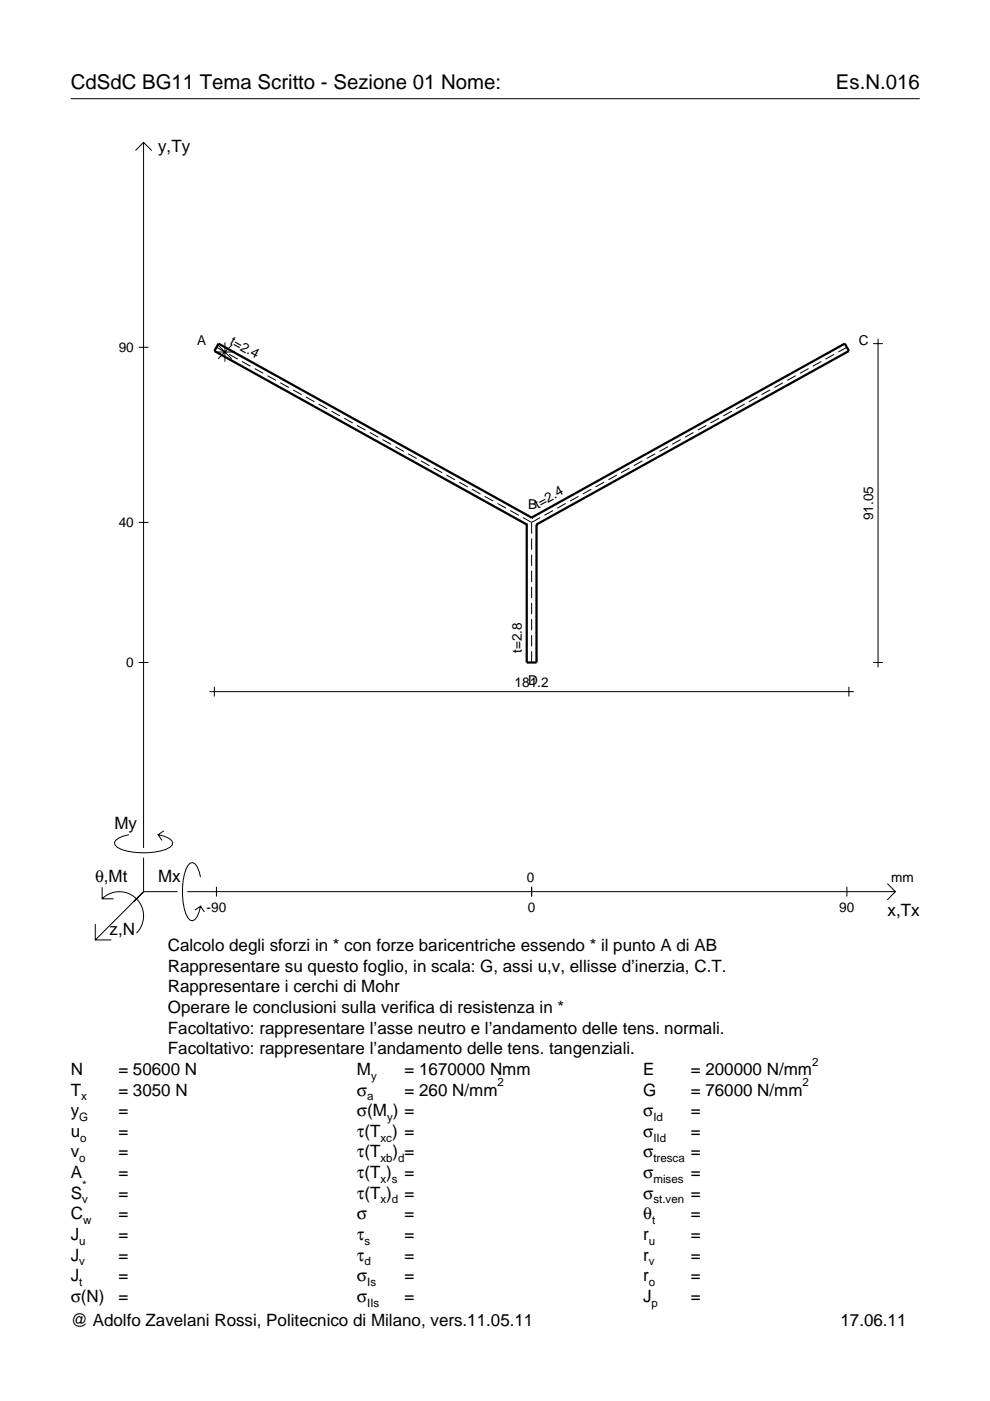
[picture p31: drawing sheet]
<svg xmlns="http://www.w3.org/2000/svg" width="210mm" height="297mm" viewBox="0 0 210 297" stroke-linecap="round" stroke-linejoin="round" font-family="sans-serif">
<defs><g id="words">
<g font-size="4.3">
<text x="15" y="18.9">CdSdC BG11 Tema Scritto - Sezione 01 Nome:</text>
<text x="177.2" y="18.9">Es.N.016</text>
</g>
<g font-size="3.6">
<text x="33.5" y="32.3">y,Ty</text>
<text x="24.3" y="175.7">My</text>
<text x="20.1" y="187">θ,Mt</text>
<text x="33.5" y="187">Mx</text>
<text x="188.2" y="194.2">x,Tx</text>
<text x="23.2" y="198.3">z,N</text>
<text x="35.6" y="201.7">Calcolo degli sforzi in * con forze baricentriche essendo * il punto A di AB</text>
<text x="35.6" y="206">Rappresentare su questo foglio, in scala: G, assi u,v, ellisse d’inerzia, C.T.</text>
<text x="35.6" y="210.4">Rappresentare i cerchi di Mohr</text>
<text x="35.6" y="214.8">Operare le conclusioni sulla verifica di resistenza in *</text>
<text x="35.6" y="219.2">Facoltativo: rappresentare l’asse neutro e l’andamento delle tens. normali.</text>
<text x="15" y="227.9">N</text>
<text x="25.1" y="227.9">= 50600 N</text>
<text x="35.6" y="223.5">Facoltativo: rappresentare l’andamento delle tens. tangenziali.</text>
<text x="75.7" y="227.9">M</text>
<text x="85.8" y="227.9">= 1670000 Nmm</text>
<text x="136.4" y="227.9">E</text>
<text x="146.5" y="227.9">= 200000 N/mm</text>
<text x="15" y="232.3">T</text>
<text x="25.1" y="232.3">= 3050 N</text>
<text x="75.7" y="232.3">σ</text>
<text x="85.8" y="232.3">= 260 N/mm</text>
<text x="136.4" y="232.3">G</text>
<text x="146.5" y="232.3">= 76000 N/mm</text>
<text x="15" y="236.7">y</text>
<text x="25.1" y="236.7">=</text>
<text x="75.7" y="236.7">σ(M ) =</text>
<text x="136.4" y="236.7">σ</text>
<text x="146.5" y="236.7">=</text>
<text x="15" y="241">u</text>
<text x="15" y="245.4">v</text>
<text x="25.1" y="241">=</text>
<text x="25.1" y="245.4">=</text>
<text x="75.7" y="241">τ(T ) =</text>
<text x="75.7" y="245.4">τ(T</text>
<text x="83.3" y="245.4">) =</text>
<text x="136.4" y="241">σ</text>
<text x="136.4" y="245.4">σ</text>
<text x="146.5" y="241">=</text>
<text x="146.5" y="245.4">=</text>
<text x="15" y="249.8">A</text>
<text x="25.1" y="249.8">=</text>
<text x="75.7" y="249.8">τ(T )</text>
<text x="85.8" y="249.8">=</text>
<text x="136.4" y="249.8">σ</text>
<text x="146.5" y="249.8">=</text>
<text x="15" y="254.2">S</text>
<text x="25.1" y="254.2">=</text>
<text x="75.7" y="254.2">τ(T )</text>
<text x="85.8" y="254.2">=</text>
<text x="136.4" y="254.2">σ</text>
<text x="146.5" y="254.2">=</text>
<text x="15" y="258.5">C</text>
<text x="15" y="262.9">J</text>
<text x="25.1" y="258.5">=</text>
<text x="25.1" y="262.9">=</text>
<text x="75.7" y="258.5">σ</text>
<text x="75.7" y="262.9">τ</text>
<text x="85.8" y="258.5">=</text>
<text x="85.8" y="262.9">=</text>
<text x="136.4" y="258.5">θ</text>
<text x="136.4" y="262.9">r</text>
<text x="146.5" y="258.5">=</text>
<text x="146.5" y="262.9">=</text>
<text x="15" y="267.3">J</text>
<text x="25.1" y="267.3">=</text>
<text x="75.7" y="267.3">τ</text>
<text x="85.8" y="267.3">=</text>
<text x="136.4" y="267.3">r</text>
<text x="146.5" y="267.3">=</text>
<text x="15" y="271.7">J</text>
<text x="25.1" y="271.7">=</text>
<text x="75.7" y="271.7">σ</text>
<text x="85.8" y="271.7">=</text>
<text x="136.4" y="271.7">r</text>
<text x="146.5" y="271.7">=</text>
<text x="15" y="281.2">@ Adolfo Zavelani Rossi, Politecnico di Milano, vers.11.05.11</text>
<text x="15" y="276">σ(N)</text>
<text x="25.1" y="276">=</text>
<text x="75.7" y="276">σ</text>
<text x="85.8" y="276">=</text>
<text x="136.4" y="276">J</text>
<text x="146.5" y="276">=</text>
<text x="178.2" y="281.2">17.06.11</text>
</g>
<g font-size="2.9">
<text x="25.2" y="74.6">90</text>
<text x="41.8" y="73.2">A</text>
<text x="48.6" y="73" transform="rotate(29 48.6 73)">t=2.4</text>
<text x="182.1" y="73.2">C</text>
<text x="112" y="107.9">B</text>
<text x="114" y="107.8" transform="rotate(-29 114 107.8)">t=2.4</text>
<text x="25.2" y="111.8">40</text>
<text x="185.1" y="110.3" transform="rotate(-90 185.1 110.3)">91.05</text>
<text x="26.8" y="141.5">0</text>
<text x="110.6" y="138.4" transform="rotate(-90 110.6 138.4)">t=2.8</text>
<text x="109.1" y="145.6">181.2</text>
<text x="112" y="145.2">D</text>
<text x="111.7" y="187">0</text>
<text x="189" y="187">mm</text>
<text x="43.8" y="193.4">-90</text>
<text x="111.9" y="193.4">0</text>
<text x="178" y="193.4">90</text>
</g>
<g font-size="2.4">
<text x="172.2" y="225.9">2</text>
<text x="17.2" y="233.3">x</text>
<text x="77.9" y="233.3">a</text>
<text x="78.7" y="228.9">y</text>
<text x="105.5" y="230.3">2</text>
<text x="170.2" y="230.3">2</text>
<text x="16.8" y="237.7">G</text>
<text x="82.1" y="237.7">y</text>
<text x="138.5" y="237.7">Id</text>
<text x="17" y="242">o</text>
<text x="80.7" y="242">xc</text>
<text x="138.5" y="242">IId</text>
<text x="16.8" y="246.4">o</text>
<text x="80.7" y="246.4">xb d</text>
<text x="80.7" y="250.8">x s</text>
<text x="138.5" y="246.4">tresca</text>
<text x="138.5" y="250.8">mises</text>
<text x="17.4" y="255.2">v</text>
<text x="17.4" y="252.2">*</text>
<text x="80.7" y="255.2">x d</text>
<text x="138.5" y="255.2">st.ven</text>
<text x="16.8" y="263.9">u</text>
<text x="17.6" y="259.5">w</text>
<text x="77.3" y="263.9">s</text>
<text x="137.6" y="263.9">u</text>
<text x="138.2" y="259.5">t</text>
<text x="16.8" y="268.3">v</text>
<text x="77.3" y="268.3">d</text>
<text x="137.6" y="268.3">v</text>
<text x="16.8" y="272.7">t</text>
<text x="77.9" y="272.7">Is</text>
<text x="137.6" y="272.7">o</text>
<text x="77.9" y="277">IIs</text>
<text x="138.2" y="277">p</text>
</g>
</g></defs>
<g fill="none" stroke="#000" stroke-width=".21">
<path d="M15 20.9h180M28.7 31.9l1.7-1.7 1.8 1.7M30.4 30.2v149.6M29.4 73.6h2.1M45.6 74.6h4.1M45.9 73.6l1.8 1M46.2 73.2l2.9 2.9M47.7 72.6v4.1M48.6 75.1l1.8 1M49.1 73.2l-2.9 2.9M51.3 76.6l1.8 1M54 78.1l1.8 1.1"/>
<path d="M56.7 79.7l1.8 1M168.7 79.7l-1.8 1M171.4 78.1l-1.8 1.1M174.1 76.6l-1.8 1M176.8 75.1l-1.8 1M179.6 73.6l-1.9 1M185.1 72.9h2.1M186.2 71.8v69.7M59.4 81.2l1.8 1M62.1 82.7l1.8 1M64.8 84.2l1.9 1M67.6 85.7l1.8 1"/>
<path d="M70.3 87.2l1.8 1M73 88.7l1.8 1M75.7 90.2l1.8 1M78.4 91.7l1.8 1M81.1 93.2l1.8 1M83.8 94.7l1.8 1M86.5 96.2l1.8 1M89.2 97.7l1.8 1M91.9 99.2l1.9 1M133.5 99.2l-1.8 1M136.2 97.7l-1.8 1M138.9 96.2l-1.8 1"/>
<path d="M141.6 94.7l-1.8 1M144.3 93.2l-1.8 1M147 91.7l-1.8 1M149.7 90.2l-1.8 1M152.5 88.7l-1.9 1M155.2 87.2l-1.8 1M157.9 85.7l-1.8 1M160.6 84.2l-1.8 1M163.3 82.7l-1.8 1M166 81.2l-1.8 1M29.4 110.8h2.1M94.7 100.7l1.8 1"/>
<path d="M97.4 102.2l1.8 1M100.1 103.7l1.8 1M102.8 105.2l1.8 1M105.5 106.7l1.8 1.1M108.2 108.3l1.8 1M110.9 109.8l1.8 1M112.7 110.8v2.3M112.7 114.2v2.4M112.7 117.6v2.4M114.5 109.8l-1.8 1M117.2 108.3l-1.8 1M119.9 106.7l-1.8 1.1"/>
<path d="M122.7 105.2l-1.9 1M125.4 103.7l-1.8 1M128.1 102.2l-1.8 1M130.8 100.7l-1.8 1M112.7 121v2.4M112.7 124.4v2.4M112.7 127.8v2.4M112.7 131.3v2.3M112.7 134.7v2.4M112.7 138.1v2.4M29.4 140.5h2.1M44.4 146.6h136.6"/>
<path d="M45.4 145.6v2.1M180 145.6v2.1M185.1 140.5h2.1M27.3 177a3.6 3.6 0 0 0-3 1.7l.1 .5a5.6 5.6 0 0 0 3.8 1.5 13.4 13.4 0 0 0 7.8-1l.5-.5 .1-.5a3.6 3.6 0 0 0-3.1-1.7l.8 1.2M34.7 176.2l-1.2 .8M20.2 195.9v3.4h3.4M21.7 190.6a5.1 5.1 0 0 1 7.2 0 5.1 5.1 0 0 1 0 7.2M21.7 188.1v2.5h2.4M30.4 181.8v7.3M30.4 189.1l-10.2 10.2M30.4 189.1h7.2M39.7 189.1h150.1"/>
<path d="M42.5 186a3.6 3.6 0 0 0-1.7-3.1l-.5 .1a5.7 5.7 0 0 0-1.5 3.8 13.3 13.3 0 0 0 1 7.8l.5 .5 .5 .1a3.6 3.6 0 0 0 1.7-3.1l-1.2 .9M42.5 192.1l.8 1.3M45.9 188v2.1M112.7 188v2.1M179.6 188v2.1M188.1 187.3l1.7 1.8-1.7 1.7"/>
</g>
<path d="M111.7 111.2h.1M111.7 111.2v29.3h2.1v-29.3M112.7 109.7h.1M112.7 109.7l-66.4-36.8-.9 1.5 66.3 36.8M112.7 109.7l66.4-36.8 .9 1.5-66.2 36.8M113.8 111.2h.1" fill="none" stroke="#000" stroke-width=".48"/>
<use href="#words"/>
</svg>
